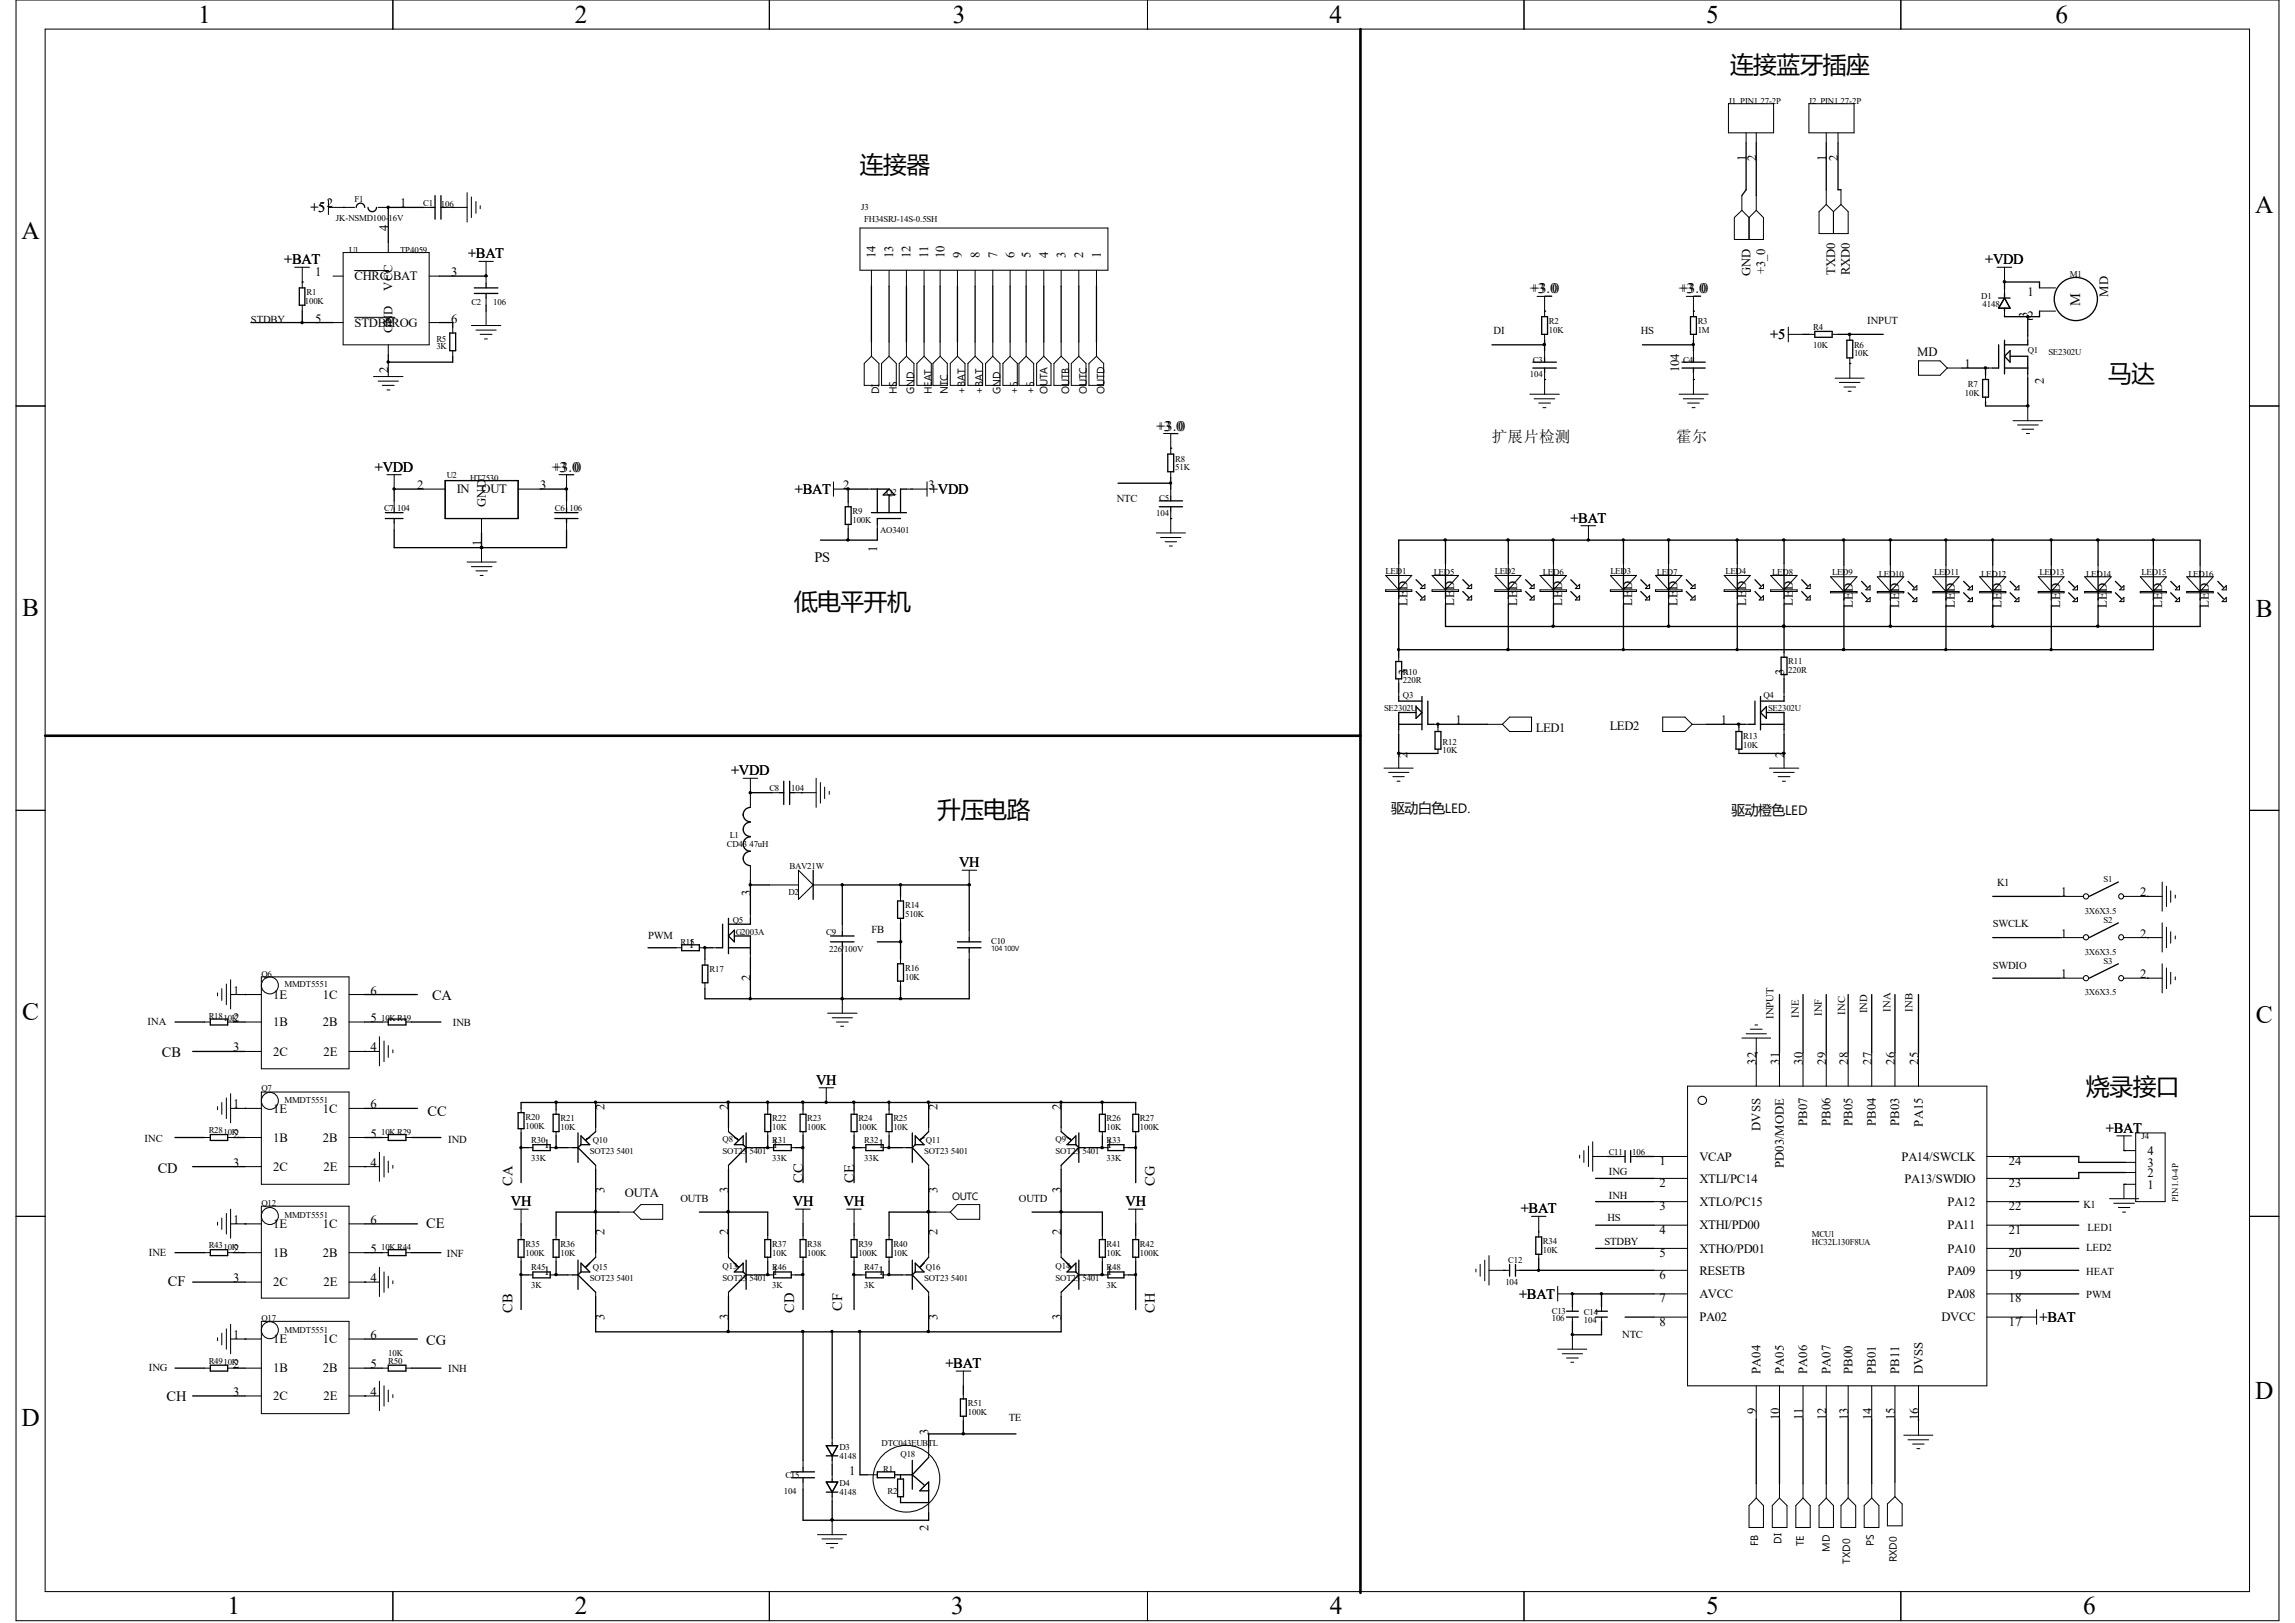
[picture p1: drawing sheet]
<svg xmlns="http://www.w3.org/2000/svg" width="297mm" height="210mm" viewBox="0 0 297 210" stroke-linecap="round" stroke-linejoin="round" font-family="sans-serif">
<defs><g id="words">
<g font-size="3.3">
<text x="25.7" y="3">1</text>
<text x="74.4" y="3">2</text>
<text x="123.3" y="3">3</text>
<text x="172.1" y="3">4</text>
<text x="220.8" y="3">5</text>
<text x="266" y="3">6</text>
<text x="291.8" y="27.6">A</text>
<text x="2.8" y="31">A</text>
<text x="2.9" y="79.7">B</text>
<text x="291.9" y="79.9">B</text>
<text x="2.9" y="132">C</text>
<text x="291.9" y="132.4">C</text>
<text x="2.8" y="184.6">D</text>
<text x="291.8" y="181">D</text>
<text x="29.4" y="208.9">1</text>
<text x="74.4" y="208.9">2</text>
<text x="123.1" y="208.9">3</text>
<text x="172.1" y="208.9">4</text>
<text x="220.8" y="208.9">5</text>
<text x="269.6" y="208.9">6</text>
</g>
<g font-size="3.1">
<text x="223.9" y="9.4">连接蓝牙插座</text>
<text x="111.3" y="22.4">连接器</text>
<text x="272.8" y="49.4">马达</text>
<text x="102.8" y="79">低电平开机</text>
<text x="121.3" y="105.8">升压电路</text>
<text x="270" y="141.6">烧录接口</text>
</g>
<g font-size="2">
<text x="193.1" y="57.2">扩展片检测</text>
<text x="216.9" y="57.2">霍尔</text>
</g>
<g font-size="1.9">
<text x="40.2" y="27.5">+5</text>
<text x="36.8" y="34.2">+BAT</text>
<text x="60.6" y="33.4">+BAT</text>
<text x="256.9" y="34.2">+VDD</text>
<text x="198" y="38">+3_0</text>
<text x="198.2" y="38">+3.0</text>
<text x="217.3" y="38">+3_0</text>
<text x="217.5" y="38">+3.0</text>
<text x="269.2" y="39.6" transform="rotate(-90 269.2 39.6)">M</text>
<text x="229.1" y="43.9">+5</text>
<text x="149.6" y="55.8">+3_0</text>
<text x="149.8" y="55.8">+3.0</text>
<text x="48.5" y="61">+VDD</text>
<text x="71.4" y="61">+3_0</text>
<text x="71.6" y="61">+3.0</text>
<text x="102.9" y="63.9">+BAT</text>
<text x="120.3" y="63.9">+VDD</text>
<text x="203.2" y="67.6">+BAT</text>
<text x="105.4" y="72.7">PS</text>
<text x="94.6" y="100.3">+VDD</text>
<text x="124.1" y="112.2">VH</text>
<text x="55.9" y="129.5">CA</text>
<text x="21" y="136.8">CB</text>
<text x="105.6" y="140.4">VH</text>
<text x="55.3" y="144.4">CC</text>
<text x="272.5" y="146.6">+BAT</text>
<text x="20.4" y="151.7">CD</text>
<text x="66.3" y="153.4" transform="rotate(-90 66.3 153.4)">CA</text>
<text x="103.9" y="153" transform="rotate(-90 103.9 153)">CC</text>
<text x="110.5" y="153" transform="rotate(-90 110.5 153)">CE</text>
<text x="149.4" y="153.4" transform="rotate(-90 149.4 153.4)">CG</text>
<text x="55.2" y="158.9">CE</text>
<text x="66.1" y="156.1">VH</text>
<text x="102.6" y="156.1">VH</text>
<text x="109.2" y="156.1">VH</text>
<text x="145.7" y="156.1">VH</text>
<text x="196.8" y="157">+BAT</text>
<text x="21.7" y="166.5">CF</text>
<text x="66.3" y="169.8" transform="rotate(-90 66.3 169.8)">CB</text>
<text x="102.8" y="169.8" transform="rotate(-90 102.8 169.8)">CD</text>
<text x="109" y="169.7" transform="rotate(-90 109 169.7)">CF</text>
<text x="149.4" y="169.8" transform="rotate(-90 149.4 169.8)">CH</text>
<text x="196.6" y="168.1">+BAT</text>
<text x="263.9" y="171.1">+BAT</text>
<text x="55.2" y="174">CG</text>
<text x="122.3" y="177">+BAT</text>
<text x="21.5" y="181.2">CH</text>
</g>
<g font-size="1.8">
<text x="180" y="105.2">驱动白色LED.</text>
<text x="224.1" y="105.5">驱动橙色LED</text>
</g>
<g font-size="1.6">
<text x="226" y="20.8" transform="rotate(-90 226 20.8)">1</text>
<text x="227.3" y="20.8" transform="rotate(-90 227.3 20.8)">2</text>
<text x="236.3" y="20.8" transform="rotate(-90 236.3 20.8)">1</text>
<text x="237.9" y="20.8" transform="rotate(-90 237.9 20.8)">2</text>
<text x="42.3" y="26.8">2</text>
<text x="50.2" y="29.9" transform="rotate(-90 50.2 29.9)">4</text>
<text x="51.8" y="26.8">1</text>
<text x="40.8" y="35.7">1</text>
<text x="58.4" y="35.7">3</text>
<text x="113.3" y="33.4" transform="rotate(-90 113.3 33.4)">14</text>
<text x="115.6" y="33.4" transform="rotate(-90 115.6 33.4)">13</text>
<text x="117.9" y="33.4" transform="rotate(-90 117.9 33.4)">12</text>
<text x="120.1" y="33.4" transform="rotate(-90 120.1 33.4)">11</text>
<text x="122.2" y="33.4" transform="rotate(-90 122.2 33.4)">10</text>
<text x="124.5" y="33.4" transform="rotate(-90 124.5 33.4)">9</text>
<text x="126.7" y="33.4" transform="rotate(-90 126.7 33.4)">8</text>
<text x="129" y="33.4" transform="rotate(-90 129 33.4)">7</text>
<text x="131.3" y="33.4" transform="rotate(-90 131.3 33.4)">6</text>
<text x="133.3" y="33.4" transform="rotate(-90 133.3 33.4)">5</text>
<text x="135.6" y="33.4" transform="rotate(-90 135.6 33.4)">4</text>
<text x="137.9" y="33.4" transform="rotate(-90 137.9 33.4)">3</text>
<text x="140.2" y="33.4" transform="rotate(-90 140.2 33.4)">2</text>
<text x="142.4" y="33.4" transform="rotate(-90 142.4 33.4)">1</text>
<text x="226.6" y="35.7" transform="rotate(-90 226.6 35.7)">GND</text>
<text x="228.4" y="35.5" transform="rotate(-90 228.4 35.5)">+3_0</text>
<text x="237.5" y="35.6" transform="rotate(-90 237.5 35.6)">TXD0</text>
<text x="239.4" y="35.6" transform="rotate(-90 239.4 35.6)">RXD0</text>
<text x="40.8" y="41.7">5</text>
<text x="45.9" y="36.3">CHRG BAT</text>
<text x="50.8" y="37.6" transform="rotate(-90 50.8 37.6)">VCC</text>
<text x="58.4" y="41.7">6</text>
<text x="262.4" y="38.4">1</text>
<text x="262.4" y="41.4">2</text>
<text x="262.4" y="41.2" transform="rotate(-90 262.4 41.2)">3</text>
<text x="272.8" y="38.4" transform="rotate(-90 272.8 38.4)">MD</text>
<text x="45.9" y="42.3">STDBY</text>
<text x="49.8" y="42.3">PROG</text>
<text x="50.8" y="43.1" transform="rotate(-90 50.8 43.1)">GND</text>
<text x="248.1" y="46.1">MD</text>
<text x="254.3" y="47.6">1</text>
<text x="50.2" y="48.2" transform="rotate(-90 50.2 48.2)">2</text>
<text x="217.3" y="48.2" transform="rotate(-90 217.3 48.2)">104</text>
<text x="264.5" y="49.7" transform="rotate(-90 264.5 49.7)">2</text>
<text x="54" y="63.3">2</text>
<text x="59.1" y="63.8">IN</text>
<text x="62.3" y="63.8">OUT</text>
<text x="62.9" y="65.6" transform="rotate(-90 62.9 65.6)">GND</text>
<text x="69.9" y="63.3">3</text>
<text x="109.1" y="63.3">2</text>
<text x="120.2" y="63.3">3</text>
<text x="62.3" y="70.7" transform="rotate(-90 62.3 70.7)">1</text>
<text x="113.5" y="71.5" transform="rotate(-90 113.5 71.5)">1</text>
<text x="182.2" y="78.4" transform="rotate(-90 182.2 78.4)">LED</text>
<text x="188.2" y="78.4" transform="rotate(-90 188.2 78.4)">LED</text>
<text x="196.3" y="78.4" transform="rotate(-90 196.3 78.4)">LED</text>
<text x="202.2" y="78.4" transform="rotate(-90 202.2 78.4)">LED</text>
<text x="211.2" y="78.4" transform="rotate(-90 211.2 78.4)">LED</text>
<text x="217.1" y="78.4" transform="rotate(-90 217.1 78.4)">LED</text>
<text x="226" y="78.4" transform="rotate(-90 226 78.4)">LED</text>
<text x="232" y="78.4" transform="rotate(-90 232 78.4)">LED</text>
<text x="239.8" y="78.6" transform="rotate(-90 239.8 78.6)">LED</text>
<text x="245.8" y="78.6" transform="rotate(-90 245.8 78.6)">LED</text>
<text x="253" y="78.6" transform="rotate(-90 253 78.6)">LED</text>
<text x="259" y="78.6" transform="rotate(-90 259 78.6)">LED</text>
<text x="266.6" y="78.6" transform="rotate(-90 266.6 78.6)">LED</text>
<text x="272.7" y="78.6" transform="rotate(-90 272.7 78.6)">LED</text>
<text x="279.8" y="78.6" transform="rotate(-90 279.8 78.6)">LED</text>
<text x="285.9" y="78.6" transform="rotate(-90 285.9 78.6)">LED</text>
<text x="182.2" y="87.3" transform="rotate(-90 182.2 87.3)">3</text>
<text x="230.9" y="87.3" transform="rotate(-90 230.9 87.3)">3</text>
<text x="188.4" y="93.7">1</text>
<text x="198.8" y="94.7">LED1</text>
<text x="208.3" y="94.4">LED2</text>
<text x="222.7" y="93.7">1</text>
<text x="182.2" y="98.1" transform="rotate(-90 182.2 98.1)">2</text>
<text x="230.9" y="98.1" transform="rotate(-90 230.9 98.1)">2</text>
<text x="97.1" y="116" transform="rotate(-90 97.1 116)">3</text>
<text x="266.7" y="116">1</text>
<text x="277" y="116">2</text>
<text x="89.1" y="122.6">1</text>
<text x="266.7" y="121.3">1</text>
<text x="277" y="121.3">2</text>
<text x="30.2" y="128.7">1</text>
<text x="35.3" y="129.2">1E</text>
<text x="41.8" y="129.2">1C</text>
<text x="48" y="128.7">6</text>
<text x="97.1" y="127" transform="rotate(-90 97.1 127)">2</text>
<text x="266.7" y="126.6">1</text>
<text x="277" y="126.6">2</text>
<text x="30.2" y="132.2">2</text>
<text x="30.2" y="136.1">3</text>
<text x="35.3" y="132.8">1B</text>
<text x="35.3" y="136.6">2C</text>
<text x="41.8" y="132.8">2B</text>
<text x="41.9" y="136.6">2E</text>
<text x="48" y="136.1">4</text>
<text x="48" y="132.2">5</text>
<text x="227.3" y="137.8" transform="rotate(-90 227.3 137.8)">32</text>
<text x="230.3" y="137.8" transform="rotate(-90 230.3 137.8)">31</text>
<text x="233.3" y="137.8" transform="rotate(-90 233.3 137.8)">30</text>
<text x="236.3" y="137.8" transform="rotate(-90 236.3 137.8)">29</text>
<text x="239.2" y="137.8" transform="rotate(-90 239.2 137.8)">28</text>
<text x="242.2" y="137.8" transform="rotate(-90 242.2 137.8)">27</text>
<text x="245.2" y="137.8" transform="rotate(-90 245.2 137.8)">26</text>
<text x="248.3" y="137.8" transform="rotate(-90 248.3 137.8)">25</text>
<text x="30.2" y="143.4">1</text>
<text x="35.3" y="144">1E</text>
<text x="41.8" y="144">1C</text>
<text x="48" y="143.4">6</text>
<text x="78.2" y="143.6" transform="rotate(-90 78.2 143.6)">2</text>
<text x="94.3" y="143.6" transform="rotate(-90 94.3 143.6)">2</text>
<text x="121.3" y="143.6" transform="rotate(-90 121.3 143.6)">2</text>
<text x="137.3" y="143.6" transform="rotate(-90 137.3 143.6)">2</text>
<text x="30.2" y="147.2">2</text>
<text x="35.3" y="147.7">1B</text>
<text x="41.8" y="147.7">2B</text>
<text x="48" y="147.2">5</text>
<text x="70.4" y="148.5">1</text>
<text x="99.9" y="148.5">1</text>
<text x="113.7" y="148.5">1</text>
<text x="143.2" y="148.5">1</text>
<text x="227.8" y="146.3" transform="rotate(-90 227.8 146.3)">DVSS</text>
<text x="233.9" y="145.7" transform="rotate(-90 233.9 145.7)">PB07</text>
<text x="236.9" y="145.7" transform="rotate(-90 236.9 145.7)">PB06</text>
<text x="239.7" y="145.7" transform="rotate(-90 239.7 145.7)">PB05</text>
<text x="242.8" y="145.7" transform="rotate(-90 242.8 145.7)">PB04</text>
<text x="245.8" y="145.7" transform="rotate(-90 245.8 145.7)">PB03</text>
<text x="248.8" y="145.8" transform="rotate(-90 248.8 145.8)">PA15</text>
<text x="277.9" y="149.4">4</text>
<text x="30.2" y="151">3</text>
<text x="35.3" y="151.5">2C</text>
<text x="41.9" y="151.5">2E</text>
<text x="48" y="151">4</text>
<text x="78.2" y="154.4" transform="rotate(-90 78.2 154.4)">3</text>
<text x="80.9" y="154.9">OUTA</text>
<text x="94.3" y="154.4" transform="rotate(-90 94.3 154.4)">3</text>
<text x="121.3" y="154.4" transform="rotate(-90 121.3 154.4)">3</text>
<text x="137.3" y="154.4" transform="rotate(-90 137.3 154.4)">3</text>
<text x="214.8" y="150.7">1</text>
<text x="214.8" y="153.6">2</text>
<text x="219.9" y="150.2">VCAP</text>
<text x="219.9" y="153">XTLI/PC14</text>
<text x="230.8" y="151.1" transform="rotate(-90 230.8 151.1)">PD03/MODE</text>
<text x="246.1" y="150.2">PA14/SWCLK</text>
<text x="246.5" y="153">PA13/SWDIO</text>
<text x="260" y="153.6">23</text>
<text x="260" y="150.7">24</text>
<text x="277.9" y="153.8">1</text>
<text x="277.9" y="152.3">2</text>
<text x="277.9" y="151">3</text>
<text x="30.2" y="158.4">1</text>
<text x="35.3" y="158.9">1E</text>
<text x="41.8" y="158.9">1C</text>
<text x="48" y="158.4">6</text>
<text x="78.2" y="159.9" transform="rotate(-90 78.2 159.9)">2</text>
<text x="94.3" y="159.9" transform="rotate(-90 94.3 159.9)">2</text>
<text x="121.3" y="159.9" transform="rotate(-90 121.3 159.9)">2</text>
<text x="137.3" y="159.9" transform="rotate(-90 137.3 159.9)">2</text>
<text x="214.8" y="156.6">3</text>
<text x="214.8" y="159.6">4</text>
<text x="219.9" y="156">XTLO/PC15</text>
<text x="219.9" y="159.1">XTHI/PD00</text>
<text x="252.1" y="159.1">PA11</text>
<text x="252.1" y="156">PA12</text>
<text x="260" y="159.6">21</text>
<text x="260" y="156.6">22</text>
<text x="30.2" y="162.1">2</text>
<text x="30.2" y="165.9">3</text>
<text x="35.3" y="162.6">1B</text>
<text x="35.3" y="166.5">2C</text>
<text x="41.8" y="162.6">2B</text>
<text x="41.9" y="166.5">2E</text>
<text x="48" y="165.9">4</text>
<text x="48" y="162.1">5</text>
<text x="70.4" y="165">1</text>
<text x="99.9" y="165">1</text>
<text x="113.7" y="165">1</text>
<text x="143.2" y="165">1</text>
<text x="214.8" y="162.6">5</text>
<text x="214.8" y="165.5">6</text>
<text x="219.9" y="162.1">XTHO/PD01</text>
<text x="219.9" y="164.9">RESETB</text>
<text x="219.9" y="168">AVCC</text>
<text x="252.1" y="168">PA08</text>
<text x="252.1" y="164.9">PA09</text>
<text x="252.1" y="162.1">PA10</text>
<text x="260" y="165.5">19</text>
<text x="260" y="162.6">20</text>
<text x="30.2" y="173.3">1</text>
<text x="35.3" y="173.8">1E</text>
<text x="41.8" y="173.8">1C</text>
<text x="48" y="173.3">6</text>
<text x="78.2" y="170.9" transform="rotate(-90 78.2 170.9)">3</text>
<text x="94.3" y="170.9" transform="rotate(-90 94.3 170.9)">3</text>
<text x="121.3" y="170.9" transform="rotate(-90 121.3 170.9)">3</text>
<text x="137.3" y="170.9" transform="rotate(-90 137.3 170.9)">3</text>
<text x="214.8" y="168.5">7</text>
<text x="214.8" y="171.5">8</text>
<text x="219.9" y="171">PA02</text>
<text x="251.2" y="171">DVCC</text>
<text x="260" y="171.5">17</text>
<text x="260" y="168.5">18</text>
<text x="30.2" y="177">2</text>
<text x="35.3" y="177.6">1B</text>
<text x="41.8" y="177.6">2B</text>
<text x="48" y="177">5</text>
<text x="227.8" y="177.8" transform="rotate(-90 227.8 177.8)">PA04</text>
<text x="230.8" y="177.8" transform="rotate(-90 230.8 177.8)">PA05</text>
<text x="233.9" y="177.8" transform="rotate(-90 233.9 177.8)">PA06</text>
<text x="236.9" y="177.8" transform="rotate(-90 236.9 177.8)">PA07</text>
<text x="239.7" y="177.8" transform="rotate(-90 239.7 177.8)">PB00</text>
<text x="242.8" y="177.8" transform="rotate(-90 242.8 177.8)">PB01</text>
<text x="245.8" y="177.8" transform="rotate(-90 245.8 177.8)">PB11</text>
<text x="248.8" y="177.8" transform="rotate(-90 248.8 177.8)">DVSS</text>
<text x="30.2" y="180.6">3</text>
<text x="35.3" y="181.2">2C</text>
<text x="41.9" y="181.2">2E</text>
<text x="48" y="180.6">4</text>
<text x="120.2" y="185.7" transform="rotate(-90 120.2 185.7)">3</text>
<text x="227.3" y="183" transform="rotate(-90 227.3 183)">9</text>
<text x="230.3" y="183.8" transform="rotate(-90 230.3 183.8)">10</text>
<text x="233.3" y="183.8" transform="rotate(-90 233.3 183.8)">11</text>
<text x="236.3" y="183.8" transform="rotate(-90 236.3 183.8)">12</text>
<text x="239.2" y="183.8" transform="rotate(-90 239.2 183.8)">13</text>
<text x="242.2" y="183.8" transform="rotate(-90 242.2 183.8)">14</text>
<text x="245.2" y="183.8" transform="rotate(-90 245.2 183.8)">15</text>
<text x="248.3" y="183.8" transform="rotate(-90 248.3 183.8)">16</text>
<text x="109.9" y="190.8">1</text>
<text x="120.2" y="198.1" transform="rotate(-90 120.2 198.1)">2</text>
</g>
<g font-size="1.4">
<text x="32.5" y="41.7">STDBY</text>
<text x="241.6" y="42">INPUT</text>
<text x="193.3" y="43.3">DI</text>
<text x="212.3" y="43.3">HS</text>
<text x="113.8" y="51" transform="rotate(-90 113.8 51)">DI</text>
<text x="116.1" y="51" transform="rotate(-90 116.1 51)">HS</text>
<text x="118.3" y="51" transform="rotate(-90 118.3 51)">GND</text>
<text x="120.6" y="51" transform="rotate(-90 120.6 51)">HEAT</text>
<text x="122.7" y="51" transform="rotate(-90 122.7 51)">NTC</text>
<text x="124.9" y="51" transform="rotate(-90 124.9 51)">+BAT</text>
<text x="127.2" y="51" transform="rotate(-90 127.2 51)">+BAT</text>
<text x="129.5" y="51" transform="rotate(-90 129.5 51)">GND</text>
<text x="131.7" y="51" transform="rotate(-90 131.7 51)">+5</text>
<text x="133.8" y="51" transform="rotate(-90 133.8 51)">+5</text>
<text x="135.6" y="51" transform="rotate(-90 135.6 51)">OUTA</text>
<text x="138.3" y="51" transform="rotate(-90 138.3 51)">OUTB</text>
<text x="140.6" y="51" transform="rotate(-90 140.6 51)">OUTC</text>
<text x="142.9" y="51" transform="rotate(-90 142.9 51)">OUTD</text>
<text x="144.5" y="65">NTC</text>
<text x="257.9" y="120">SWCLK</text>
<text x="258.4" y="114.7">K1</text>
<text x="83.9" y="121.5">PWM</text>
<text x="112.8" y="120.7">FB</text>
<text x="257.9" y="125.4">SWDIO</text>
<text x="229.5" y="131.9" transform="rotate(-90 229.5 131.9)">INPUT</text>
<text x="232.8" y="131.7" transform="rotate(-90 232.8 131.7)">INE</text>
<text x="235.8" y="131.5" transform="rotate(-90 235.8 131.5)">INF</text>
<text x="238.8" y="131.3" transform="rotate(-90 238.8 131.3)">INC</text>
<text x="241.6" y="131.1" transform="rotate(-90 241.6 131.1)">IND</text>
<text x="244.6" y="130.9" transform="rotate(-90 244.6 130.9)">INA</text>
<text x="247.5" y="130.9" transform="rotate(-90 247.5 130.9)">INB</text>
<text x="19.1" y="132.6">INA</text>
<text x="58.6" y="132.8">INB</text>
<text x="18.7" y="147.7">INC</text>
<text x="58" y="147.9">IND</text>
<text x="88.1" y="155.5">OUTB</text>
<text x="123.2" y="155.3">OUTC</text>
<text x="131.9" y="155.5">OUTD</text>
<text x="208.2" y="155.1">INH</text>
<text x="208.2" y="152.1">ING</text>
<text x="207.6" y="161.2">STDBY</text>
<text x="208" y="158">HS</text>
<text x="269.6" y="156.3">K1</text>
<text x="270" y="161.9">LED2</text>
<text x="270.2" y="159.3">LED1</text>
<text x="19.3" y="162.5">INE</text>
<text x="57.8" y="162.7">INF</text>
<text x="270" y="165">HEAT</text>
<text x="270" y="168">PWM</text>
<text x="209.9" y="173.1">NTC</text>
<text x="19.3" y="177.4">ING</text>
<text x="58" y="177.6">INH</text>
<text x="130.6" y="183.9">TE</text>
<text x="227.5" y="200.1" transform="rotate(-90 227.5 200.1)">FB</text>
<text x="230.6" y="199.7" transform="rotate(-90 230.6 199.7)">DI</text>
<text x="233.4" y="200.1" transform="rotate(-90 233.4 200.1)">TE</text>
<text x="236.8" y="200.8" transform="rotate(-90 236.8 200.8)">MD</text>
<text x="239.4" y="202.4" transform="rotate(-90 239.4 202.4)">TXD0</text>
<text x="242.5" y="200.1" transform="rotate(-90 242.5 200.1)">PS</text>
<text x="245.5" y="202.2" transform="rotate(-90 245.5 202.2)">RXD0</text>
</g>
<g font-size="1.1">
<text x="223.7" y="13.4">J1 PIN1.27-2P</text>
<text x="234.1" y="13.4">J2 PIN1.27-2P</text>
<text x="43.5" y="28.5">JK-NSMD100-16V</text>
<text x="45.9" y="26.1">F1</text>
<text x="54.8" y="26.6">C1</text>
<text x="57.1" y="26.8">106</text>
<text x="111.5" y="27.2">J3</text>
<text x="111.8" y="28.7">FH34SRJ-14S-0.5SH</text>
<text x="45.2" y="32.7">U1</text>
<text x="51.8" y="32.7">TP4059</text>
<text x="267.9" y="35.9">M1</text>
<text x="39.5" y="39.3">100K</text>
<text x="39.7" y="38.2">R1</text>
<text x="61" y="39.5">C2</text>
<text x="63.8" y="39.5">106</text>
<text x="200.4" y="42">R2</text>
<text x="219.7" y="42">R3</text>
<text x="256.4" y="38.7">D1</text>
<text x="256.6" y="39.7">4148</text>
<text x="56.5" y="44.2">R5</text>
<text x="56.5" y="45.2">3K</text>
<text x="198.4" y="47">C3</text>
<text x="200.4" y="43.1">10K</text>
<text x="217.8" y="47">C4</text>
<text x="219.7" y="43.1">1M</text>
<text x="234.7" y="42.7">R4</text>
<text x="234.7" y="45">10K</text>
<text x="239.9" y="45">R6</text>
<text x="239.9" y="46.1">10K</text>
<text x="262.4" y="45.7">Q1</text>
<text x="265.1" y="45.9">SE2302U</text>
<text x="198" y="48.7">104</text>
<text x="254.3" y="51.2">10K</text>
<text x="254.7" y="50.1">R7</text>
<text x="152.1" y="59.7">R8</text>
<text x="57.8" y="61.8">U2</text>
<text x="60.8" y="62.2">HT7530</text>
<text x="114.7" y="64.1">Q2</text>
<text x="150" y="64.8">C5</text>
<text x="152.1" y="60.8">51K</text>
<text x="49.7" y="66.1">C7 104</text>
<text x="71.8" y="66.1">C6 106</text>
<text x="110.3" y="66.5">R9</text>
<text x="110.3" y="67.6">100K</text>
<text x="113.9" y="69">AO3401</text>
<text x="149.6" y="66.7">104</text>
<text x="179.3" y="74.3">LED1</text>
<text x="185.5" y="74.5">LED5</text>
<text x="193.5" y="74.3">LED2</text>
<text x="199.7" y="74.5">LED6</text>
<text x="208.4" y="74.3">LED3</text>
<text x="214.4" y="74.5">LED7</text>
<text x="223.3" y="74.3">LED4</text>
<text x="229.4" y="74.5">LED8</text>
<text x="237.1" y="74.5">LED9</text>
<text x="243.2" y="74.6">LED10</text>
<text x="250.3" y="74.5">LED11</text>
<text x="256.4" y="74.6">LED12</text>
<text x="263.9" y="74.5">LED13</text>
<text x="270" y="74.6">LED14</text>
<text x="277.2" y="74.5">LED15</text>
<text x="283.2" y="74.6">LED16</text>
<text x="181.6" y="87.3">R10</text>
<text x="181.6" y="88.4">220R</text>
<text x="231.4" y="86">R11</text>
<text x="231.4" y="87.1">220R</text>
<text x="179.1" y="92">SE2302U</text>
<text x="181.6" y="90.3">Q3</text>
<text x="225.6" y="95.6">R13</text>
<text x="228.2" y="90.3">Q4</text>
<text x="228.8" y="92">SE2302U</text>
<text x="186.7" y="96.4">R12</text>
<text x="186.7" y="97.5">10K</text>
<text x="225.6" y="96.7">10K</text>
<text x="99.6" y="102.4">C8</text>
<text x="102.4" y="102.4">104</text>
<text x="94.1" y="109.6">CD43 47uH</text>
<text x="94.4" y="108.5">L1</text>
<text x="102.2" y="112.4">BAV21W</text>
<text x="94.8" y="119.4">Q5</text>
<text x="102" y="115.8">D2</text>
<text x="117.1" y="117.5">R14</text>
<text x="117.1" y="118.7">510K</text>
<text x="269.8" y="118.3">3X6X3.5</text>
<text x="272.2" y="114.1">S1</text>
<text x="272.2" y="119.4">S2</text>
<text x="88.1" y="122.3">R15</text>
<text x="91.8" y="125.8">R17</text>
<text x="95.2" y="120.9">G2003A</text>
<text x="106.9" y="120.9">C9</text>
<text x="107.3" y="123.2">226/100V</text>
<text x="117.1" y="125.6">R16</text>
<text x="128.3" y="122.1">C10</text>
<text x="269.8" y="123.6">3X6X3.5</text>
<text x="272.2" y="124.7">S3</text>
<text x="27" y="131.9">R1810K</text>
<text x="33.8" y="126.4">Q6</text>
<text x="36.8" y="127.7">MMDT5551</text>
<text x="117.1" y="126.8">10K</text>
<text x="269.8" y="128.7">3X6X3.5</text>
<text x="49.3" y="132.1">10KR19</text>
<text x="33.8" y="141.1">Q7</text>
<text x="36.8" y="142.7">MMDT5551</text>
<text x="27" y="146.6">R2810K</text>
<text x="49.3" y="146.8">10KR29</text>
<text x="68" y="144.9">R20</text>
<text x="68" y="146">100K</text>
<text x="68.7" y="147.9">R30</text>
<text x="72.6" y="145.1">R21</text>
<text x="72.6" y="146.3">10K</text>
<text x="76.3" y="149.3">SOT23 5401</text>
<text x="76.7" y="147.9">Q10</text>
<text x="93.5" y="147.7">Q8</text>
<text x="93.5" y="149.3">SOT23 5401</text>
<text x="99.9" y="145.1">R22</text>
<text x="99.9" y="146.3">10K</text>
<text x="99.9" y="147.9">R31</text>
<text x="104.5" y="145.1">R23</text>
<text x="104.5" y="146.3">100K</text>
<text x="111.1" y="145.1">R24</text>
<text x="111.1" y="146.3">100K</text>
<text x="111.8" y="147.9">R32</text>
<text x="115.6" y="145.1">R25</text>
<text x="115.6" y="146.3">10K</text>
<text x="119.6" y="149.3">SOT23 5401</text>
<text x="119.8" y="147.9">Q11</text>
<text x="136.6" y="147.7">Q9</text>
<text x="136.6" y="149.3">SOT23 5401</text>
<text x="143.2" y="145.1">R26</text>
<text x="143.2" y="146.3">10K</text>
<text x="143.2" y="147.9">R33</text>
<text x="147.5" y="145.1">R27</text>
<text x="147.5" y="146.3">100K</text>
<text x="208.2" y="149.5">C11</text>
<text x="211.2" y="149.5">106</text>
<text x="277.2" y="147.4">J4</text>
<text x="68.7" y="150.2">33K</text>
<text x="99.9" y="150.2">33K</text>
<text x="111.8" y="150.2">33K</text>
<text x="143.2" y="150.2">33K</text>
<text x="281.9" y="155.5" transform="rotate(-90 281.9 155.5)">PIN1.0-4P</text>
<text x="27" y="161.5">R4310K</text>
<text x="33.8" y="156.1">Q12</text>
<text x="36.8" y="157.6">MMDT5551</text>
<text x="49.3" y="161.7">10KR44</text>
<text x="68" y="161.4">R35</text>
<text x="72.6" y="161.4">R36</text>
<text x="99.9" y="161.4">R37</text>
<text x="104.5" y="161.4">R38</text>
<text x="111.1" y="161.4">R39</text>
<text x="115.6" y="161.4">R40</text>
<text x="143.2" y="161.4">R41</text>
<text x="147.5" y="161.4">R42</text>
<text x="199.7" y="161">R34</text>
<text x="234.5" y="160.1">MCU1</text>
<text x="234.5" y="161.2">HC32L130F8UA</text>
<text x="68" y="162.5">100K</text>
<text x="68.7" y="164.4">R45</text>
<text x="68.7" y="166.7">3K</text>
<text x="72.6" y="162.5">10K</text>
<text x="76.3" y="165.7">SOT23 5401</text>
<text x="76.7" y="164.4">Q15</text>
<text x="93.5" y="164.2">Q13</text>
<text x="93.5" y="165.7">SOT23 5401</text>
<text x="99.9" y="162.5">10K</text>
<text x="99.9" y="164.4">R46</text>
<text x="99.9" y="166.7">3K</text>
<text x="104.5" y="162.5">100K</text>
<text x="111.1" y="162.5">100K</text>
<text x="111.8" y="164.4">R47</text>
<text x="111.8" y="166.7">3K</text>
<text x="115.6" y="162.5">10K</text>
<text x="119.6" y="165.7">SOT23 5401</text>
<text x="119.8" y="164.4">Q16</text>
<text x="136.6" y="164.2">Q14</text>
<text x="136.6" y="165.7">SOT23 5401</text>
<text x="143.2" y="162.5">10K</text>
<text x="143.2" y="164.4">R48</text>
<text x="143.2" y="166.7">3K</text>
<text x="147.5" y="162.5">100K</text>
<text x="194.8" y="166.3">104</text>
<text x="195.2" y="163.4">C12</text>
<text x="199.7" y="162.1">10K</text>
<text x="33.8" y="171">Q17</text>
<text x="36.8" y="172.5">MMDT5551</text>
<text x="200.8" y="170.1">C13</text>
<text x="200.8" y="171">106</text>
<text x="205" y="170.2">C14</text>
<text x="205" y="171.2">104</text>
<text x="27" y="176.5">R4910K</text>
<text x="50.2" y="176.5">R50</text>
<text x="50.2" y="175.5">10K</text>
<text x="125.3" y="181.9">R51</text>
<text x="125.3" y="183.1">100K</text>
<text x="101.6" y="191.2">C15</text>
<text x="108.6" y="187.6">D3</text>
<text x="108.6" y="188.8">4148</text>
<text x="114.1" y="187.1">DTC043EUBTL</text>
<text x="114.3" y="190.5">R1</text>
<text x="116.5" y="188.6">Q18</text>
<text x="101.4" y="193.3">104</text>
<text x="108.6" y="192.3">D4</text>
<text x="108.6" y="193.5">4148</text>
<text x="114.9" y="193.3">R2</text>
</g>
<text font-size="1" x="128.3" y="123.1">104 100V</text>
</g></defs>
<g fill="none" stroke="#000" stroke-width=".13">
<path d="M2.1 0h292.8v209.7h-292.8zM5.8 3.8h285.3v202.2h-285.3zM50.8 0v3.8M99.6 0v3.8M148.5 0v3.8M197.2 0v3.8M223.7 13.4h5.8v3.8h-5.8zM226 17.2v1.3M227.3 17.2v1.3M234.1 13.4h5.8v3.8h-5.8zM236.3 17.2v1.3M237.9 17.2v1.3"/>
<path d="M246 0v3.8M38.1 34.6h1.9M39.1 34.6v2.7M39.1 39.5v.8M42.5 26.8h1.9M42.5 25.9v1.9M43.1 35.7h1.3M44.4 32.7h11.1v11.9h-11.1zM44.6 26.8h1.3M45.9 35h4.4M48.9 26.8h1.3M50.2 31.4v1.3"/>
<path d="M54.8 26.8h.9M55.5 35.7h1.4M57.6 26.8h2.9M60.5 24.9v3.8M61 25.5v2.7M61.6 26.1v1.5M62 33.8h1.8M62.1 26.6v.4M62.9 33.8v2.9M62.9 38.6v.9M111.3 29.5h32.1v5.5h-32.1zM112.8 35v2"/>
<path d="M115.1 35v2M117.3 35v2M119.6 35v2M121.7 35v2M123.9 35v2M126.2 35v2M128.5 35v2M130.7 35v2M132.8 35v2M135.1 35v2M137.3 35v2M139.6 35v2"/>
<path d="M141.9 35v2M198.9 38.4h1.9M199.9 38.4v2.6M218.2 38.4h1.9M219.2 38.4v2.6M225.4 27.2l-.9 1v2.8h3.7v-2.8l-.9-1M225.4 25.3v1.9M225.4 27.2l1 1M226.4 28.2v2.8M227.3 25.3v1.9M227.3 27.2l-.9 1M236.3 24.6v1.9"/>
<path d="M236.3 26.5l-.9 .9v2.8h3.8v-2.8l-.9-.9M236.3 26.5l1 .9M237.3 27.4v2.8M238.3 24.6v1.9M238.3 26.5l-1 .9M258.4 34.6h1.9M259.4 38.6l.7 1.3h-1.4zM259.4 34.6v1.9M259.4 37.4v.6M263.9 37.3h2.1M2.1 52.5h3.7M43.1 41.7h1.3"/>
<path d="M45.9 41.1h5.2M48.3 48.7h3.9M48.9 49.3h2.7M49.5 49.9h1.5M50.1 50.5h.4M50.2 44.6v1.3M50.2 46.9v1.8M55.5 41.7h1.4M58.6 42.3v.8M58.6 45.4v.7M61 42.1h3.8M61.6 42.7h2.6"/>
<path d="M62.1 43.3h1.6M62.7 43.9h.4M62.9 40.3v1.8M111.8 47l1-.9 .9 .9v2.9h-1.9zM112.8 44.2v1.9M114.1 47l1-.9 .9 .9v2.9h-1.9zM115.1 44.2v1.9M116.4 47l.9-.9 1 .9v2.9h-1.9zM117.3 44.2v1.9M118.7 47l.9-.9 .9 .9v2.9h-1.8zM119.6 44.2v1.9M120.7 47l1-.9 .9 .9v2.9h-1.9z"/>
<path d="M121.7 44.2v1.9M123 47l.9-.9 1 .9v2.9h-1.9zM123.9 44.2v1.9M125.3 47l.9-.9 1 .9v2.9h-1.9zM126.2 44.2v1.9M127.6 47l.9-.9 .9 .9v2.9h-1.8zM128.5 44.2v1.9M129.8 47l.9-.9 1 .9v2.9h-1.9zM130.7 44.2v1.9M131.9 47l.9-.9 1 .9v2.9h-1.9zM132.8 44.2v1.9M134.2 47l.9-.9 .9 .9v2.9h-1.8z"/>
<path d="M135.1 44.2v1.9M137.3 44.2v1.9M137.3 46.1l1 .9v2.9h-1.9v-2.9zM138.6 47l1-.9 .9 .9v2.9h-1.9zM139.6 44.2v1.9M140.9 47l1-.9 .9 .9v2.9h-1.9zM141.9 44.2v1.9M150.6 56.1h1.8M151.5 56.1v2.7M198 51h3.8M198.5 51.6h2.7M199.1 52.2h1.6"/>
<path d="M199.7 52.7h.4M199.9 43.3v.7M199.9 45.4v.9M199.9 48.2v2.8M217.3 51h3.8M217.8 51.6h2.7M218.4 52.2h1.5M219 52.7h.4M219.2 43.3v.7M219.2 45.4v.9M219.2 48.2v2.8M231.4 43.3h1.9"/>
<path d="M231.4 42.3v1.9M234.1 43.3h.8M237.1 43.3h.8M237.5 48.9h3.8M238 49.5h2.7M238.6 50.1h1.6M239.2 50.6h.4M239.4 43.3v.7M239.4 46.3v2.6M248.3 46.7h2.8l.9 .9-.9 1h-2.8zM252 47.6h1.9M257 48.6v.5"/>
<path d="M257 51.4v.6M257.3 47.6h.6M259.4 40.3v.5M260.5 54.4h3.8M261.1 55h2.7M261.7 55.5h1.5M262.3 56.1h.3M262.4 43.5v.5M262.4 48.4v.5M262.4 52.5v1.9M263.9 40.3h2.1M291.1 52.5h3.8"/>
<path d="M50.1 61.4h1.8M51 61.4v1.9M51 64.8v.9M51 67.6v1M54.8 63.3h2.8M57.6 62.2h9.5v4.9h-9.5zM60.5 72.7h3.7M61 73.3h2.7M61.6 73.9h1.5M62.1 74.5h.4M62.3 67.1v1.9M62.3 70.9v1.8"/>
<path d="M67.1 63.3h2.8M72.3 61.4h2M73.3 61.4v1.9M73.3 64.8v.9M73.3 67.6v1M107.9 63.3h1.9M107.9 62.4v1.8M109.8 65v.6M109.8 67.9v.5M112.2 63.3h.6M113.5 67.9v.5M117.3 63.3h.6"/>
<path d="M118.1 63.3h1.9M120 62.4v1.8M149.6 69h3.8M150.2 69.6h2.6M150.8 70.1h1.5M151.3 70.7h.4M151.5 61v.8M151.5 63.3v.9M151.5 66.1v2.9M179.3 74.5h3.4l-1.7 1.8zM179.3 76.3h3.4v.2h-3.4zM181 72.9v1"/>
<path d="M181 77.3v.9M183.8 77.6l.6-.5v.5zM183.8 76.2l.6-.6v.6zM185.3 74.5h3.5l-1.7 1.8zM185.3 76.3h3.5v.2h-3.5zM187.1 72.9v1M187.1 77.3v.9M189.9 77.6l.6-.5v.5zM189.9 76.2l.6-.6v.6zM193.5 74.5h3.3l-1.6 1.8zM193.5 76.3h3.3v.2h-3.3zM195.2 72.9v1"/>
<path d="M195.2 77.3v.9M198 76.2l.5-.6v.6zM198.5 77.1v.5h-.5zM199.3 74.5h3.4l-1.7 1.8zM199.3 76.3h3.4v.2h-3.4zM201 72.9v1M201 77.3v.9M203.9 76.2l.5-.6v.6zM204.4 77.1v.5h-.5zM204.6 68h1.9M205.6 68v1.9M208.4 74.5h3.4l-1.7 1.8z"/>
<path d="M208.4 76.3h3.4v.2h-3.4zM210.1 72.9v1M210.1 77.3v.9M212.9 76.2l.6-.6v.6zM213.5 77.1v.5h-.6zM214.2 74.5h3.5l-1.8 1.8zM214.2 76.3h3.5v.2h-3.5zM215.9 72.9v1M215.9 77.3v.9M218.8 77.6l.6-.5v.5zM218.8 76.2l.6-.6v.6zM223.1 74.5h3.4l-1.7 1.8z"/>
<path d="M223.1 76.3h3.4v.2h-3.4zM224.8 72.9v1M224.8 77.3v.9M227.7 76.2l.5-.6v.6zM228.2 77.1v.5h-.5zM229.2 74.5h3.4l-1.7 1.8zM229.2 76.3h3.4v.2h-3.4zM230.9 72.9v1M230.9 77.3v.9M233.7 76.2l.6-.6v.6zM234.3 77.1v.5h-.6zM236.9 76.5h3.4v.2h-3.4z"/>
<path d="M236.9 74.6h3.4l-1.7 1.9zM238.6 73.1v1M238.6 77.5v.9M242 75.8v.5h-.5zM242 77.3v.6h-.5zM243 76.5h3.4v.2h-3.4zM243 74.6h3.4l-1.8 1.9zM244.6 73.1v1M244.6 77.5v.9M248.1 75.8v.5h-.6zM248.1 77.3v.6h-.6zM250.1 76.5h3.4v.2h-3.4z"/>
<path d="M250.1 74.6h3.4l-1.7 1.9zM251.8 73.1v1M251.8 77.5v.9M254.7 76.3l.6-.5v.5zM254.7 77.9l.6-.6v.6zM256.2 76.5h3.4v.2h-3.4zM256.2 74.6h3.4l-1.7 1.9zM257.9 73.1v1M257.9 77.5v.9M260.7 77.9l.6-.6v.6zM261.3 75.8v.5h-.6zM263.8 76.5h3.3v.2h-3.3z"/>
<path d="M263.8 74.6h3.3l-1.6 1.9zM265.5 73.1v1M265.5 77.5v.9M268.3 76.3l.6-.5v.5zM268.3 77.9l.6-.6v.6zM269.8 76.5h3.4v.2h-3.4zM269.8 74.6h3.4l-1.7 1.9zM271.5 73.1v1M271.5 77.5v.9M274.9 75.8v.5h-.6zM274.9 77.3v.6h-.6zM277 76.5h3.4v.2h-3.4z"/>
<path d="M277 74.6h3.4l-1.7 1.9zM278.7 73.1v1M278.7 77.5v.9M282.1 75.8v.5h-.6zM282.1 77.3v.6h-.6zM283 76.5h3.4v.2h-3.4zM283 74.6h3.4l-1.7 1.9zM284.7 73.1v1M284.7 77.5v.9M288.1 75.8v.5h-.5zM288.1 77.3v.6h-.5zM179.1 99.4h3.8"/>
<path d="M179.7 99.9h2.6M181 85v.6M181 87.8v.6M181 89.6v.5M181 94.4v.6M181 97.5v1.9M185.5 93.7h.6M186.1 94.1v.6M186.1 96.9v.6M192.5 93.7h1.9M194.4 93.7l1-.9h2.8v1.9h-2.8zM215.2 92.8h2.9l.9 .9-.9 1h-2.9z"/>
<path d="M219 93.7h1.9M225 94.1v.6M225 96.9v.6M225.8 93.7h.6M229 99.4h3.8M229.5 99.9h2.7M230.9 84.5v.5M230.9 87.3v.5M230.9 89.6v.5M230.9 94.4v.6M230.9 97.5v1.9M2.1 104.9h3.7"/>
<path d="M96.2 100.7h1.8M97.1 100.7v3.8M97.1 112.1v1.9M97.1 118.3v.5M99.6 114.5h3.7M99.9 102.6h1M102.8 102.6h2.8M103.3 112.6l1.9 1.9-1.9 1.9zM105.2 114.5h3.8M105.6 100.7v3.8M106.2 101.3v2.6M106.7 101.9v1.4"/>
<path d="M107.3 102.4v.4M109 119.6v1M116.5 116v.6M116.5 118.8v.6M124.5 112.6h1.9M125.4 112.6v1.9M180.3 100.5h1.4M180.8 101.1h.4M230.1 100.5h1.5M230.7 101.1h.4M266.6 116h3M274.9 116h4.9"/>
<path d="M279.8 114.1v3.8M279.8 119.4v3.8M280.4 114.7v2.6M280.4 120v2.6M280.9 115.3v1.5M281.5 115.8v.4M291.1 104.9h3.8M26.5 132.2h.7M28.2 128.5v.4M28.7 127.9v1.6M29.3 127.3v2.7M29.5 132.2h.7"/>
<path d="M29.8 128.7h4M29.8 126.8v3.8M31.7 132.2h2.1M31.7 136.1h2.1M33.8 126.4h11.4v11.9h-11.4zM45.2 128.7h2M45.2 132.2h2M45.2 136.1h3.9M49.1 134.2v3.7M49.5 132.2h.7M49.7 134.7v2.7M50.2 135.3v1.5"/>
<path d="M50.8 135.8v.4M52.5 132.2h.8M87.5 122.6h.7M90.5 122.6h.7M91.2 124.1v.8M91.2 127.2v.7M92.2 122.6h.6M97.1 123.4v.6M107.1 131.1h3.8M107.7 131.7h2.6M108.2 132.2h1.6M108.8 132.8h.4"/>
<path d="M109 122.4v1M109 129.2v1.9M116.5 124.1v.6M116.5 127v.6M125.4 120.4v.9M125.4 123.2v.9M225.4 134.3h3.8M226 133.8h2.6M226.5 133.2h1.5M227.1 132.6h.4M227.3 134.3v6.2M230.3 136.2v4.3"/>
<path d="M233.3 136.2v4.3M236.3 136.2v4.3M239.2 136.2v4.3M242.2 136.2v4.3M245.2 136.2v4.3M248.3 136.2v4.3M266.6 121.3h3M266.6 126.6h3M274.9 121.3h4.9M274.9 126.6h4.9M279.8 124.7v3.8M280.4 125.3v2.6"/>
<path d="M280.9 120.6v1.4M280.9 125.8v1.5M281.5 121.1v.4M281.5 126.4v.4M2.1 157.4h3.7M26.5 147.2h.7M28.2 143.2v.4M28.2 158.2v.3M28.7 142.7v1.5M28.7 157.6v1.5M29.3 142.1v2.6M29.3 157v2.7"/>
<path d="M29.5 147.2h.7M29.8 158.4h4M29.8 143.4h4M29.8 141.5v3.8M29.8 156.5v3.7M31.7 147.2h2.1M31.7 151h2.1M33.8 141.3h11.4v11.9h-11.4zM33.8 156.1h11.4v11.9h-11.4zM45.2 158.4h2M45.2 143.4h2M45.2 147.2h2"/>
<path d="M45.2 151h3.9M49.1 149.1v3.8M49.5 147.2h.7M49.7 149.6v2.7M50.2 150.2v1.5M50.8 150.8v.4M52.5 147.2h.8M66.5 156.5h1.9M67.4 143.4v.6M67.4 146v.6M67.4 156.5v1.9M67.4 159.9v.5"/>
<path d="M68.4 148.5h.6M71.2 148.5h.6M72 143.6v.6M72 146.4v.6M72 159.9v.5M73.5 148.5h.6M77.1 145.9v.5M77.1 150.8v.5M80.1 156.8h1.9M82.9 155.9h2.9v1.9h-2.9l-.9-1zM94.3 145.9v.5M94.3 150.8v.5"/>
<path d="M97.1 148.5h.6M99.4 143.6v.6M99.4 146.4v.6M99.4 159.9v.5M99.6 148.5h.5M102.4 148.5h.6M103 156.5h1.9M103.9 143.6v.6M103.9 146.4v.6M103.9 156.5v1.9M103.9 159.9v.5M106 140.8h1.9"/>
<path d="M106.9 140.8v1.9M109.6 156.5h1.9M110.5 143.6v.6M110.5 146.4v.6M110.5 156.5v1.9M110.5 159.9v.5M111.5 148.5h.6M114.3 148.5h.6M115.1 143.6v.6M115.1 146.4v.6M115.1 159.9v.5M116.8 148.5h.5"/>
<path d="M120.2 145.9v.5M120.2 150.8v.5M121.1 156.8h1.9M123.9 155.9h2.9v1.9h-2.9l-.9-1zM137.3 145.9v.5M137.3 150.8v.5M140.4 148.5h.5M142.7 143.6v.6M142.7 146.4v.6M142.7 159.9v.5M142.8 148.5h.6M145.5 148.5h.5"/>
<path d="M146 156.5h1.9M147 143.6v.6M147 146.4v.6M147 156.5v1.9M147 159.9v.5M198.2 157.4h1.9M199.1 157.4v1.9M199.1 159.5v.6M204.4 149.5v.4M205 148.9v1.5M205.6 148.3v2.7M206.1 149.6h1.9"/>
<path d="M206.1 147.7v3.9M209.7 149.6h.6M211 149.6h.6M214 149.6h4.4M214 152.5h4.4M214 155.5h4.4M214 158.5h4.4M218.4 140.5h38.7v38.8h-38.7zM257.1 149.6h4.4M257.1 152.5h4.4M257.1 155.5h4.4M257.1 158.5h4.4"/>
<path d="M273 155.1h3.8M273.6 155.7h2.6M273.9 147h1.9M274.2 156.3h1.4M274.7 156.8h.4M274.9 147v1.9M274.9 153.2v1.9M275.1 153.2h1.3M275.1 151.7h1.3M275.1 150.4h1.3M275.1 148.9h1.3M276.4 146.6h3.8v8.9h-3.8z"/>
<path d="M291.1 157.4h3.8M26.5 177h.7M26.5 162.1h.7M28.2 173.1v.4M28.7 172.5v1.5M29.3 172v2.6M29.5 177h.7M29.5 162.1h.7M29.8 173.3h4M29.8 171.4v3.8M31.7 177h2.1M31.7 162.1h2.1"/>
<path d="M31.7 165.9h2.1M33.8 171h11.4v11.9h-11.4zM45.2 173.3h2M45.2 177h2M45.2 162.1h2M45.2 165.9h3.9M49.1 164v3.8M49.1 178.7v3.8M49.5 177h.7M49.5 162.1h.7M49.7 164.6v2.6M49.7 179.3v2.6"/>
<path d="M50.2 165.1v1.6M50.2 179.9v1.5M50.8 165.7v.4M52.5 177h.8M52.5 162.1h.8M67.4 162.7v.5M68.4 165h.6M71.2 165h.6M72 162.7v.5M73.5 165h.6M77.1 162.1v.6M77.1 167.2v.6"/>
<path d="M94.3 162.1v.6M94.3 167.2v.6M97.1 165h.6M99.4 162.7v.5M99.6 165h.5M102.4 165h.6M103.9 162.7v.5M110.5 162.7v.5M111.5 165h.6M114.3 165h.6M115.1 162.7v.5M116.8 165h.5"/>
<path d="M120.2 162.1v.6M120.2 167.2v.6M123.7 177.4h1.9M124.7 177.4v1.9M137.3 162.1v.6M137.3 167.2v.6M140.4 165h.5M142.7 162.7v.5M142.8 165h.6M145.5 165h.5M147 162.7v.5M191 164.2v.4"/>
<path d="M191.6 163.6v1.5M192.2 163.1v2.6M192.7 164.4h1.9M192.7 162.5v3.8M194.8 164.4h.6M196.1 164.4h.6M199.1 162.3v.6M201.6 167.4h1.9M201.6 174.6h3.8M201.6 166.5v1.9M202.2 175.2h2.6M202.7 175.7h1.6"/>
<path d="M203.3 176.3h.4M203.5 169.1v.6M203.5 170.4v.6M203.5 172.7v1.9M207.3 169.1v.6M207.3 170.4v.6M214 161.5h4.4M214 164.4h4.4M214 167.4h4.4M214 170.4h4.4M227.3 179.3v4.3M230.3 179.3v4.3"/>
<path d="M233.3 179.3v4.3M236.3 179.3v4.3M239.2 179.3v4.3M242.2 179.3v4.3M245.2 179.3v4.3M248.3 179.3v4.3M257.1 161.5h4.4M257.1 164.4h4.4M257.1 167.4h4.4M257.1 170.4h4.4M261.7 170.4h1.9M263.6 169.5v1.9"/>
<path d="M31.7 180.6h2.1M45.2 180.6h3.9M50.8 180.5v.3M103.9 189v.9M103.9 191.8v.9M105.8 198.6h3.8M106.4 199.1h2.6M106.9 187.1h1.5l-.7 1.3zM106.9 191.8h1.5l-.7 1.3zM106.9 199.7h1.5M107.7 186.1v.6M107.7 189v.5"/>
<path d="M107.7 190.8v.6M107.7 193.7v.5M107.7 196.7v1.9M112.2 190.8h1.3M120.2 187.2v1.4M120.2 194.4v1.3M124.7 180.5v.5M124.7 183.3v.6M227.3 192v1.8M227.3 193.8l.9 1v2.9h-1.8v-2.9zM230.3 192v1.8M230.3 193.8l1 1v2.9h-1.9v-2.9z"/>
<path d="M233.3 192v1.8M233.3 193.8l1 1v2.9h-1.9v-2.9zM236.3 192v1.8M236.3 193.8l1 1v2.9h-1.9v-2.9zM239.2 192v1.8M239.2 193.8l1 1v2.9h-1.9v-2.9zM241.3 194.8l.9-1 1 1v2.9h-1.9zM242.2 192v1.8M244.3 194.6l.9-.9 1 .9v2.8h-1.9zM245.2 191.8v1.9M246.4 185.7h3.7M246.9 186.3h2.7"/>
<path d="M247.5 186.9h1.5M248.1 187.5h.4M248.3 183.9v1.8M50.8 206v3.7M99.6 206v3.7M107.5 200.3h.4M148.5 206v3.7M197.2 206v3.7M246 206v3.7"/>
<circle cx="270" cy="116" r=".34"/>
<circle cx="274.5" cy="116" r=".33"/>
<circle cx="34.9" cy="127.5" r="1.1"/>
<circle cx="270" cy="126.6" r=".34"/>
<circle cx="270" cy="121.3" r=".34"/>
<circle cx="274.5" cy="126.6" r=".33"/>
<circle cx="274.5" cy="121.3" r=".33"/>
<circle cx="34.9" cy="157.4" r="1.1"/>
<circle cx="34.9" cy="142.5" r="1.1"/>
<circle cx="220.3" cy="142.4" r=".54"/>
<circle cx="34.9" cy="172.1" r="1.1"/>
<circle cx="117.3" cy="191.3" r="4.3"/>
</g>
<path d="M176.1 3.8v202.3M5.8 95.2h170.3" fill="none" stroke="#000" stroke-width=".34"/>
<g fill="none" stroke="#000" stroke-width=".17">
<path d="M226 18.5v6.1l-.6 .7M227.3 18.5v6.8M236.3 18.5v6.1M237.9 18.5v6.1h.4M38.7 37.3h.8v2.2h-.8zM39.1 36.5h.1M44.4 26.8h.2M46.1 26.8a.55 .55 0 0 1 .6-.5 .55 .55 0 0 1 .5 .5M47.6 26.8a.55 .55 0 0 0 .6 .6 .55 .55 0 0 0 .5-.6M50.2 26.8h.1M50.2 26.8h4.6M50.2 26.8v4.6"/>
<path d="M55.7 26.8h.6M56.3 25.3v3.1M56.9 35.7h6M57.1 25.3v3.1M57.1 26.8h.5M58.6 26.8h.1M61.4 37.3h3M61.4 38h3M62.9 35.7h.1M62.9 36.7v.6M62.9 38v.6M62.9 39.5v.8"/>
<path d="M112.8 37v7.2M115.1 37v7.2M117.3 37v7.2M119.6 37v7.2M121.7 37v7.2M123.9 37v7.2M126.2 37v7.2M128.5 37v7.2M130.7 37v7.2M132.8 37v7.2M135.1 37v7.2M137.3 37v7.2"/>
<path d="M139.6 37v7.2M141.9 37v7.2M258.7 38.6h1.4M259.4 36.5h.1M259.4 38.6l.7 1.3h-1.4zM259.4 36.5v.9M259.4 38v.6M259.4 39.9v.4M259.4 36.5h4.5v.8M32.5 41.7h10.6M39.1 40.3v1.4M50.2 46.9h.1"/>
<path d="M50.2 45.9v1M56.9 41.7h1.7v.6M58.2 43.1h.8v2.3h-.8zM58.6 46.1v.8h-8.4M151.1 58.8h.8v2.2h-.8zM151.5 58h.1M193.1 44.6h6.8M198.4 47.6h3M198.4 46.9h3M199.5 41h.8v2.3h-.8zM199.9 49.1h.1M199.9 40.3h.1"/>
<path d="M199.9 44v1.4M199.9 46.3v.6M199.9 47.6v.6M212.6 44.6h6.6M217.7 47.6h3M217.7 46.9h3M218.8 41h.7v2.3h-.7zM219.2 49.1h.1M219.2 40.3h.1M219.2 44v1.4M219.2 46.3v.6M219.2 47.6v.6"/>
<path d="M233.3 43.3h.8M234.9 42.9h2.2v.7h-2.2zM237.9 43.3h5.8M239 44h.8v2.3h-.8zM239.4 43.3h.1M239.4 47h.1M253.9 47.6h3.4M256.6 49.1h.7v2.3h-.7zM257 52v.5h5.4M257 47.6v1M258.7 44.6v3h-.8M259.4 44v4.4"/>
<path d="M259.4 47.6h3M259.4 46.1l.7-.7v1.5zM260.1 46.1h2.3v2.3M262.4 52.5h.1M262.4 44v.6h-3M262.4 41v2.5M262.4 48.9v3.6M263.9 40.3v.7h-4.5v-.2M49.9 67.1h2.3M49.9 66.3h2.3M51 63.3h.1M51 68.6v2.3h22.3v-2.3"/>
<path d="M51 63.3v1.5M51 65.7v.6M51 67.1v.5M51 63.3h3.8M57.6 62.2h9.5v4.9h-9.5zM62.3 70.9h.1M62.3 69v1.9M69.9 63.3h3.4M71.8 67.1h3M71.8 66.3h3M73.3 63.3h.1M73.3 63.3v1.5"/>
<path d="M73.3 65.7v.6M73.3 67.1v.5M109.4 65.6h.8v2.3h-.8zM109.8 63.3h.1M109.8 63.3h2.4M109.8 63.3v1.7M109.8 68.4v1.5M112.8 66.3h4.5M112.8 63.3h2.3M113.5 63.3v3M113.5 68.4v1.5h-7.3M115.1 63.3l.7 .8h-1.5z"/>
<path d="M115.1 64.1v2.2M116.5 67.1h-3v.8M117.3 63.3h-.8v3M117.9 63.3h.2M144.7 62.5h6.8M150 65.6h3M150 64.8h3M151.5 67.1h.1M151.5 61.8v1.5M151.5 64.2v.6M151.5 65.6v.5M181 72.9v-3h103.7v3.2"/>
<path d="M181 73.7v3.8M181 78.2v6.8M183.3 76.5l.7 .8M183.3 75l.7 .8M187.1 69.9v3M187.1 73.7v3.8M187.1 78.2v2.9h97.6v-2.7M189.3 76.5l.8 .8M189.3 75l.8 .8M195.2 69.9v3M195.2 73.7v3.8M195.2 78.2v5.9"/>
<path d="M197.4 76.5l.8 .8M197.4 75l.8 .8M201 69.9v3M201 73.7v3.8M201 78.2v2.9M203.3 76.5l.7 .8M203.3 75l.7 .8M205.6 69.9h.1M210.1 69.9v3M210.1 73.7v3.8M210.1 78.2v5.9M212.3 76.5l.8 .8"/>
<path d="M212.3 75l.8 .8M215.9 69.9v3M215.9 73.7v3.8M215.9 78.2v2.9M218.2 76.5l.8 .8M218.2 75l.8 .8M224.8 69.9v3M224.8 73.7v3.8M224.8 78.2v5.9M227.1 76.5l.7 .8M227.1 75l.7 .8M230.9 69.9v3"/>
<path d="M230.9 73.7v3.8M230.9 78.2v6.3M233.2 76.5l.7 .8M233.2 75l.7 .8M238.6 69.9v3.2M238.6 73.9v3.7M238.6 78.4v5.7M240.9 76.7l.7 .8M240.9 75.2l.7 .8M244.6 69.9v3.2M244.6 73.9v3.7M244.6 78.4v2.7"/>
<path d="M246.9 76.7l.8 .8M246.9 75.2l.8 .8M251.8 69.9v3.2M251.8 73.9v3.7M251.8 78.4v5.7M254.1 76.7l.8 .8M254.1 75.2l.8 .8M257.9 69.9v3.2M257.9 73.9v3.7M257.9 78.4v2.7M260.1 76.7l.8 .8M260.1 75.2l.8 .8"/>
<path d="M265.5 69.9v3.2M265.5 73.9v3.7M265.5 78.4v5.7M267.7 76.7l.8 .8M267.7 75.2l.8 .8M271.5 69.9h.1M271.5 69.9v3.2M271.5 73.9v3.7M271.5 78.4v2.7M273.8 76.7l.7 .8M273.8 75.2l.7 .8M278.7 69.9h.1"/>
<path d="M278.7 69.9v3.2M278.7 73.9v3.7M278.7 78.4v5.7h-97.7M280.9 76.7l.8 .8M280.9 75.2l.8 .8M284.7 73.9v3.7M287 75.2l.7 .8M287 76.7l.7 .8M180.6 85.6h.8v2.2h-.8zM181 97.5h.1M181 88.4v1.2M181 90.1v.6h3"/>
<path d="M181 95v2.5M181 93.7h3M181 97.5h5.1M183.3 92.2h-2.3v2.2M183.3 91.4l.7 .8-.7 .8zM184 90.1v4.3M184.8 90.7v3h.7M185.7 94.7h.8v2.2h-.8zM186.1 93.7h.1M186.1 93.7h6.4M186.1 93.7v.4M220.9 93.7h4.9"/>
<path d="M224.7 94.7h.7v2.2h-.7zM225 97.5h5.9M225 93.7v.4M227.1 90.7v3h-.7M227.8 90.1v4.3M227.8 93.7h3.1M227.8 92.2l.8-.8v1.6zM228.6 92.2h2.3v2.2M230.5 85h.8v2.3h-.8zM230.9 97.5h.1M230.9 81.1h.1M230.9 87.8v1.8"/>
<path d="M230.9 90.1v.6h-3.1M230.9 95v2.5M257.9 81.1h.1M271.5 81.1h.1M93.5 119.6v3h-.7M94.3 118.8v4.6M96.2 105.5v-.1a.93 .93 0 0 0 .9 .9M97.1 104.5a.93 .93 0 0 0-.9 .9M97.1 106.4a.93 .93 0 0 0-.9 .9 .93 .93 0 0 0 .9 .9M97.1 108.3a.93 .93 0 0 0-.9 .9 .93 .93 0 0 0 .9 1 .93 .93 0 0 0-.9 .9 .93 .93 0 0 0 .9 .9M97.1 102.6h.1M97.1 102.6h2.8"/>
<path d="M97.1 118.8v.8h-2.8M97.1 114v4.3M97.1 114.5h2.5M100.9 102.6h.5M101.4 101.1v3M102.2 101.1v3M102.2 102.6h.6M103.7 102.6h.1M105.2 112.6v3.8M109 114.5h.1M109 114.5v5.1M109 114.5h16.4"/>
<path d="M116.2 116.6h.7v2.2h-.7zM116.5 114.5v1.5M116.5 119.4v4.7M125.4 114.5h.1M125.4 114.5v5.9M257.9 116h8.7M274.2 114.1l-3.8 1.9M274.2 119.4l-3.8 1.9M277.9 116h.1M22.6 132.2h3.9M24.9 136.1h6.8M27.2 131.9h2.3v.7h-2.3z"/>
<path d="M30.2 132.2h1.5M31.7 128.7h.1M47.2 136.1h.1M47.2 132.2h2.3M47.2 128.7h6.8M50.2 131.9h2.3v.7h-2.3zM53.3 132.2h3.8M83.9 122.6h3.6M88.2 122.3h2.3v.7h-2.3zM90.9 124.9h.7v2.3h-.7zM91.2 122.6h.1M91.2 122.6h1"/>
<path d="M91.2 122.6v1.5M94.3 122.6h2.8M94.3 121.1l.7-.7v1.5zM95 121.1h2.1v2.3M97.1 124v5.2M107.5 121.1h3M107.5 121.9h3M109 129.2h.1M109 120.6v.5M109 121.9v.5M109 123.4v5.8M113.5 121.9h3"/>
<path d="M116.2 124.7h.7v2.3h-.7zM116.5 127.6v1.6M123.9 122.6h3.1M123.9 121.9h3.1M125.4 121.3v.6M125.4 122.6v.6M125.4 124.1v5.1h-34.2v-1.3M227.3 136.2h.1M230.3 128.7v7.5M233.3 128.7v7.5M236.3 128.7v7.5M239.2 128.7v7.5"/>
<path d="M242.2 128.7v7.5M245.2 128.7v7.5M248.3 128.7v7.5M257.9 121.3h8.7M257.9 126.6h8.7M274.2 124.7l-3.8 1.9M277.9 126.6h.1M277.9 121.3h.1M22.6 147.2h3.9M24.9 151h6.8M27.2 146.8h2.3v.8h-2.3zM30.2 147.2h1.5"/>
<path d="M31.7 158.4h.1M31.7 143.4h.1M47.2 151h.1M47.2 158.4h6.8M47.2 147.2h2.3M47.2 143.4h6.8M50.2 146.8h2.3v.8h-2.3zM53.3 147.2h3.8M67.1 144h.7v2h-.7zM67.4 148.5h1M67.4 143.4v-.7h79.6v.9M67.4 146.6v6.4"/>
<path d="M67.4 158.4v1.5M69 148.1h2.2v.8h-2.2zM71.6 144.2h.7v2.2h-.7zM71.8 148.5h1.7M72 142.7v.9M72 147v1.5M74.1 148.5h.7M74.8 146.6v3.8M74.8 148.5l2.3 2.3M75.2 147l1.1 1.1h-1.1zM75.2 148.1l-.4 .4M77.1 156.8h.1"/>
<path d="M77.1 146.4l-1.3 1.2 .1-.2 .4-.2M77.1 142.7v3.2M77.1 151.3v10.8M80.1 156.8h-8.1v3.1M90.5 156.8h8.9v3.1M94.3 156.8h.1M94.3 142.7v3.2M94.3 151.3v10.8M94.3 146.4l1.3 1.2-.2-.2-.4-.2M96.2 147v1.1h-1.2zM96.2 148.1l.4 .4M96.6 148.5h.5"/>
<path d="M96.6 146.6v3.8M96.6 148.5l-2.3 2.3M97.7 148.5h1.9M99 144.2h.7v2.2h-.7zM99.4 142.7v.9M99.4 147v1.5M100.1 148.1h2.3v.8h-2.3zM103 148.5h.9M103.5 144.2h.8v2.2h-.8zM103.9 142.7v.9M103.9 147v6M103.9 158.4v1.5"/>
<path d="M106.9 142.7h.1M110.2 144.2h.7v2.2h-.7zM110.5 148.5h1M110.5 142.7v.9M110.5 147v6M110.5 158.4v1.5M112.1 148.1h2.2v.8h-2.2zM114.7 144.2h.7v2.2h-.7zM114.9 148.5h1.9M115.1 142.7v.9M115.1 147v1.5M117.3 148.5h.8"/>
<path d="M118.1 146.6v3.8M118.1 148.5l2.1 2.3M118.4 147l1.2 1.1h-1.2zM118.4 148.1l-.3 .4M120.2 156.8h.1M120.2 142.7v3.2M120.2 151.3v10.8M120.2 146.4l-1.2 1.2 .2-.2 .4-.2M121.1 156.8h-6v3.1M133.6 156.8h9.1v3.1M137.3 156.8h.1M137.3 146.4l1.3 1.2-.1-.2-.4-.2"/>
<path d="M137.3 142.7v3.2M137.3 151.3v10.8M138.1 148.1l1.1-1.1v1.1zM139.2 148.1l.4 .4M139.6 148.5h.8M139.6 146.6v3.8M139.6 148.5l-2.3 2.3M140.9 148.5h1.9M142.3 144.2h.7v2.2h-.7zM142.7 142.7v.9M142.7 147v1.5M143.4 148.1h2.1v.8h-2.1z"/>
<path d="M146 148.5h1M146.6 144.2h.8v2.2h-.8zM147 147v6M147 158.4v1.5M199.1 159.3v.2M206.5 155.5h7.5M206.5 158.5h7.5M206.5 152.5h7.5M208 149.6h1.7M210.3 148.9v1.5M211 148.9v1.5M211.6 149.6h2.4"/>
<path d="M261.5 155.5h7.5M261.5 158.5h7.5M261.5 149.6h7.5v.8h6.1M274.9 148.9h.2M274.9 153.2h.2M275.1 151.7h-6.1v.8h-7.5M22.6 177h3.9M22.6 162.1h3.9M24.9 165.9h6.8M27.2 161.7h2.3v.8h-2.3zM27.2 176.7h2.3v.7h-2.3zM30.2 177h1.5"/>
<path d="M30.2 162.1h1.5M31.7 173.3h.1M47.2 165.9h.1M47.2 177h2.3M47.2 173.3h6.8M47.2 162.1h2.3M50.2 176.7h2.3v.7h-2.3zM50.2 161.7h2.3v.8h-2.3zM53.3 177h3.8M53.3 162.1h3.8M67.1 160.4h.7v2.3h-.7zM67.4 165h1"/>
<path d="M67.4 163.2v6.3M69 164.6h2.2v.8h-2.2zM71.6 160.4h.7v2.3h-.7zM71.8 165h1.7M72 163.2v1.8M74.1 165h.7M74.8 163.1v3.7M74.8 165l2.3 2.2M75.2 163.4l1.1 1.2h-1.1zM75.2 164.6l-.4 .4M77.1 162.7l-1.3 1.3M77.1 167.8v4.5h60.2v-4.5"/>
<path d="M94.3 167.8v4.5M94.3 162.7l1.3 1.3M96.2 163.4v1.2h-1.2zM96.2 164.6l.4 .4M96.6 163.1v3.7M96.6 165h.5M96.6 165l-2.3 2.2M97.7 165h1.9M99 160.4h.7v2.3h-.7zM99.4 163.2v1.8M100.1 164.6h2.3v.8h-2.3zM103 165h.9"/>
<path d="M103.5 160.4h.8v2.3h-.8zM103.9 163.2v6.3M103.9 172.3v16.7M107.7 172.3v13.8M110.2 160.4h.7v2.3h-.7zM110.5 165h1M110.5 163.2v6.3M111.3 172.3v18.5h.9M112.1 164.6h2.2v.8h-2.2zM114.7 160.4h.7v2.3h-.7zM114.9 165h1.9M115.1 163.2v1.8"/>
<path d="M117.3 165h.8M118.1 163.1v3.7M118.1 165l2.1 2.2M118.4 163.4l1.2 1.2h-1.2zM118.4 164.6l-.3 .4M120.2 167.8v4.5M120.2 162.7l-1.2 1.3 .6-.6M124.7 179.3v1.2M137.3 162.7l1.3 1.3M138.1 164.6l1.1-1.2v1.2zM139.2 164.6l.4 .4M139.6 165h.8"/>
<path d="M139.6 163.1v3.7M139.6 165l-2.3 2.2M140.9 165h1.9M142.3 160.4h.7v2.3h-.7zM142.7 163.2v1.8M143.4 164.6h2.1v.8h-2.1zM146 165h1M146.6 160.4h.8v2.3h-.8zM147 163.2v6.3M194.6 164.4h.2M195.4 163.6v1.5M196.1 163.6v1.5"/>
<path d="M196.7 164.4h17.3M198.8 160.1h.7v2.2h-.7zM199.1 162.9v1.5M202.7 170.4h1.6M202.7 169.7h1.6M203.5 167.4h.1M203.5 172.7h.1M203.5 167.4h10.5M203.5 167.4v1.7M203.5 171v1.7M206.5 170.4h1.5M206.5 169.7h1.5"/>
<path d="M206.5 161.5h7.5M207.3 167.4v1.7M207.3 171v1.7h-3.8M210.3 170.4h3.7M261.5 170.4h.2M261.5 161.5h7.5M261.5 164.4h7.5M261.5 167.4h7.5M24.9 180.6h6.8M47.2 180.6h.1M102.4 190.5h3M102.4 191.2h3"/>
<path d="M103.9 192.7v4h16.3v-1M103.9 189.9v.6M103.9 191.2v.6M106.9 188.4h1.5M106.9 187.1h1.5l-.7 1.3zM106.9 193.1h1.5M106.9 191.8h1.5l-.7 1.3zM107.7 196.7h.1M107.7 186.7v.4M107.7 188.4v.6M107.7 189.5v1.3M107.7 191.4v.4"/>
<path d="M107.7 193.1v.6M107.7 194.2v2.5M113.5 190.5h2.3v.7h-2.3zM115.8 190.8h2.3M116.2 191.4h.7v2.3h-.7zM116.5 190.8v.6M118.1 189v3.7M118.1 190.8l1.5 1.4M120.2 192.9h-1.2l1.2-1.1v2.6h-3.7v-.7M120.2 188.6l-2.1 2.2M124.3 181h.8v2.3h-.8zM124.7 183.9v1.6"/>
<path d="M131.5 185.5h-11.3v1.7M227.3 183.6v8.4M230.3 183.6v8.4M233.3 183.6v8.4M236.3 183.6v8.4M239.2 183.6v8.4M242.2 183.6v8.4M245.2 183.6v8.2M248.3 183.6v.3"/>
<circle cx="268.6" cy="38.7" r="2.79"/>
</g>
<g fill="#000" stroke="#000" stroke-width=".13">
<path d="M199.7 44.5h.3v.2h-.3z" fill-rule="evenodd"/>
<path d="M239.2 43.2h.3v.2h-.3z" fill-rule="evenodd"/>
<path d="M262.3 40.9h.2v.2h-.2z" fill-rule="evenodd"/>
<path d="M262.3 52.4h.2v.2h-.2z" fill-rule="evenodd"/>
<path d="M62.2 70.7h.2v.2h-.2z" fill-rule="evenodd"/>
<path d="M62.2 70.7h.2v.2h-.2z" fill-rule="evenodd"/>
<path d="M73.2 63.2h.2v.2h-.2z" fill-rule="evenodd"/>
<path d="M109.6 69.8h.2v.2h-.2z" fill-rule="evenodd"/>
<path d="M109.6 63.2h.2v.2h-.2z" fill-rule="evenodd"/>
<path d="M186.9 69.8h.2v.2h-.2z" fill-rule="evenodd"/>
<path d="M195 69.8h.3v.2h-.3z" fill-rule="evenodd"/>
<path d="M200.9 69.8h.2v.2h-.2z" fill-rule="evenodd"/>
<path d="M215.8 69.8h.3v.2h-.3z" fill-rule="evenodd"/>
<path d="M230.7 69.8h.3v.2h-.3z" fill-rule="evenodd"/>
<path d="M238.5 69.8h.2v.2h-.2z" fill-rule="evenodd"/>
<path d="M244.5 69.8h.3v.2h-.3z" fill-rule="evenodd"/>
<path d="M271.4 69.8h.2v.2h-.2z" fill-rule="evenodd"/>
<path d="M195 83.9h.3v.3h-.3z" fill-rule="evenodd"/>
<path d="M200.9 80.9h.2v.2h-.2z" fill-rule="evenodd"/>
<path d="M215.8 80.9h.3v.2h-.3z" fill-rule="evenodd"/>
<path d="M224.9 93.6h.2v.2h-.2z" fill-rule="evenodd"/>
<path d="M230.7 80.9h.3v.2h-.3z" fill-rule="evenodd"/>
<path d="M230.7 97.4h.3v.2h-.3z" fill-rule="evenodd"/>
<path d="M230.7 80.9h.3v.2h-.3z" fill-rule="evenodd"/>
<path d="M238.5 83.9h.2v.3h-.2z" fill-rule="evenodd"/>
<path d="M244.5 80.9h.3v.2h-.3z" fill-rule="evenodd"/>
<path d="M271.4 80.9h.2v.2h-.2z" fill-rule="evenodd"/>
<path d="M116.4 114.4h.3v.2h-.3z" fill-rule="evenodd"/>
<path d="M125.3 114.4h.3v.2h-.3z" fill-rule="evenodd"/>
<path d="M116.4 121.8h.3v.2h-.3z" fill-rule="evenodd"/>
<path d="M116.4 129.1h.3v.2h-.3z" fill-rule="evenodd"/>
<path d="M71.8 142.5h.3v.2h-.3z" fill-rule="evenodd"/>
<path d="M71.8 148.4h.3v.2h-.3z" fill-rule="evenodd"/>
<path d="M94.1 156.7h.3v.2h-.3z" fill-rule="evenodd"/>
<path d="M94.1 142.5h.3v.2h-.3z" fill-rule="evenodd"/>
<path d="M94.1 156.7h.3v.2h-.3z" fill-rule="evenodd"/>
<path d="M103.8 148.4h.2v.2h-.2z" fill-rule="evenodd"/>
<path d="M103.8 142.5h.2v.2h-.2z" fill-rule="evenodd"/>
<path d="M110.4 142.5h.2v.2h-.2z" fill-rule="evenodd"/>
<path d="M110.4 148.4h.2v.2h-.2z" fill-rule="evenodd"/>
<path d="M120 142.5h.3v.2h-.3z" fill-rule="evenodd"/>
<path d="M120 156.7h.3v.2h-.3z" fill-rule="evenodd"/>
<path d="M120 156.7h.3v.2h-.3z" fill-rule="evenodd"/>
<path d="M142.5 142.5h.2v.2h-.2z" fill-rule="evenodd"/>
<path d="M142.5 148.4h.2v.2h-.2z" fill-rule="evenodd"/>
<path d="M71.8 164.8h.3v.2h-.3z" fill-rule="evenodd"/>
<path d="M94.1 172.2h.3v.2h-.3z" fill-rule="evenodd"/>
<path d="M103.8 164.8h.2v.2h-.2z" fill-rule="evenodd"/>
<path d="M103.8 172.2h.2v.2h-.2z" fill-rule="evenodd"/>
<path d="M110.4 164.8h.2v.2h-.2z" fill-rule="evenodd"/>
<path d="M111.1 172.2h.3v.2h-.3z" fill-rule="evenodd"/>
<path d="M120 172.2h.3v.2h-.3z" fill-rule="evenodd"/>
<path d="M142.5 164.8h.2v.2h-.2z" fill-rule="evenodd"/>
<path d="M124.6 185.4h.2v.2h-.2z" fill-rule="evenodd"/>
<circle cx="50.2" cy="26.8" r=".15"/>
<circle cx="62.9" cy="35.7" r=".15"/>
<circle cx="259.4" cy="36.4" r=".15"/>
<circle cx="39.1" cy="41.7" r=".15"/>
<circle cx="50.2" cy="46.8" r=".15"/>
<circle cx="219.1" cy="44.6" r=".15"/>
<circle cx="256.9" cy="47.6" r=".15"/>
<circle cx="51" cy="63.3" r=".15"/>
<circle cx="151.5" cy="62.5" r=".15"/>
<circle cx="205.5" cy="69.9" r=".15"/>
<circle cx="210.1" cy="69.9" r=".15"/>
<circle cx="224.8" cy="69.9" r=".15"/>
<circle cx="251.8" cy="69.9" r=".15"/>
<circle cx="257.9" cy="69.9" r=".15"/>
<circle cx="265.5" cy="69.9" r=".15"/>
<circle cx="278.7" cy="69.9" r=".15"/>
<circle cx="181" cy="84.1" r=".15"/>
<circle cx="181" cy="97.5" r=".15"/>
<circle cx="186.1" cy="93.7" r=".15"/>
<circle cx="210.1" cy="84.1" r=".15"/>
<circle cx="224.8" cy="84.1" r=".15"/>
<circle cx="251.8" cy="84.1" r=".15"/>
<circle cx="257.9" cy="81" r=".15"/>
<circle cx="265.5" cy="84.1" r=".15"/>
<circle cx="97.1" cy="114.5" r=".15"/>
<circle cx="97.1" cy="102.6" r=".15"/>
<circle cx="109" cy="114.5" r=".15"/>
<circle cx="91.2" cy="122.6" r=".15"/>
<circle cx="97.1" cy="129.2" r=".15"/>
<circle cx="109" cy="129.2" r=".15"/>
<circle cx="67.4" cy="148.5" r=".15"/>
<circle cx="77.1" cy="156.8" r=".15"/>
<circle cx="77.1" cy="142.6" r=".15"/>
<circle cx="99.3" cy="142.6" r=".15"/>
<circle cx="99.3" cy="148.5" r=".15"/>
<circle cx="106.9" cy="142.6" r=".15"/>
<circle cx="115" cy="142.6" r=".15"/>
<circle cx="115" cy="148.5" r=".15"/>
<circle cx="137.3" cy="156.8" r=".15"/>
<circle cx="137.3" cy="142.6" r=".15"/>
<circle cx="147" cy="148.5" r=".15"/>
<circle cx="67.4" cy="164.9" r=".15"/>
<circle cx="99.3" cy="164.9" r=".15"/>
<circle cx="107.7" cy="172.3" r=".15"/>
<circle cx="115" cy="164.9" r=".15"/>
<circle cx="147" cy="164.9" r=".15"/>
<circle cx="199.1" cy="164.4" r=".15"/>
<circle cx="203.5" cy="167.4" r=".15"/>
<circle cx="203.5" cy="172.7" r=".15"/>
<circle cx="207.2" cy="167.4" r=".15"/>
<circle cx="107.7" cy="196.7" r=".15"/>
</g>
<use href="#words"/>
</svg>
